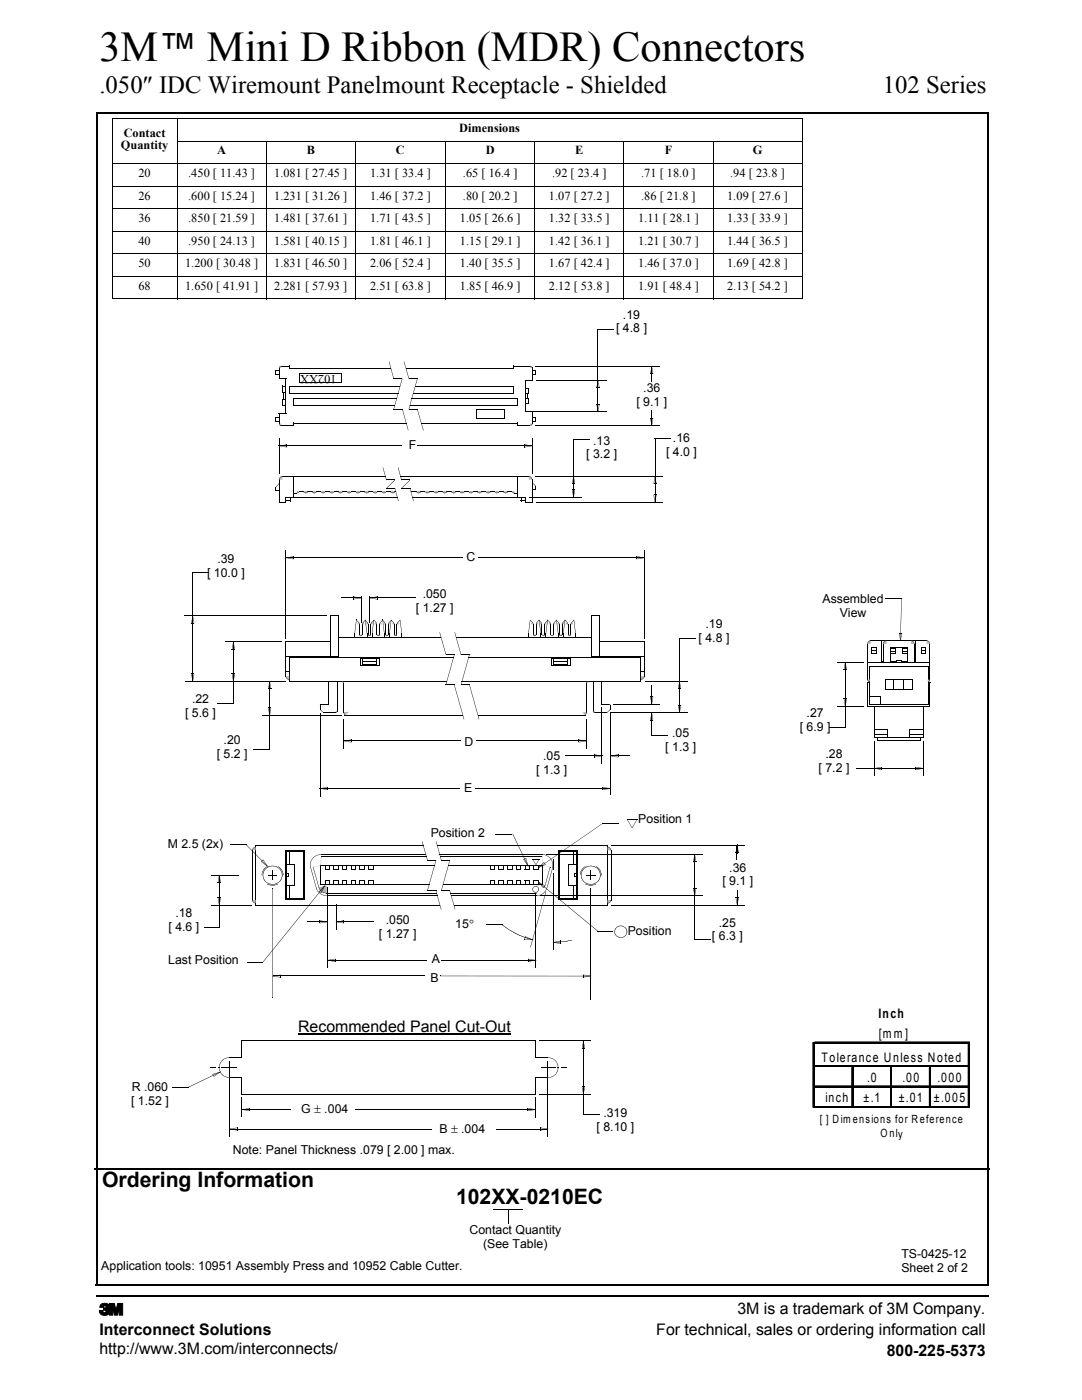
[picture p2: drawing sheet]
<svg xmlns="http://www.w3.org/2000/svg" width="216mm" height="279mm" viewBox="0 0 216 279" stroke-linecap="round" stroke-linejoin="round" font-family="sans-serif">
<defs><g id="words">
<text font-size="8.5" x="19.8" y="12.1">3M™ Mini D Ribbon (MDR) Connectors</text>
<g font-size="4.9">
<text x="19.8" y="18.5">.050″ IDC Wiremount Panelmount Receptacle - Shielded</text>
<text x="176.2" y="18.5">102 Series</text>
</g>
<g font-size="4.2">
<text x="20.4" y="236.9">Ordering Information</text>
<text x="91" y="240.3">102XX-0210EC</text>
</g>
<text font-size="3.5" x="19.8" y="262.5">3M</text>
<g font-size="3.2">
<text x="59.5" y="205.9">Recommended Panel Cut-Out</text>
<text x="147.2" y="262.3">3M is a trademark of 3M Company.</text>
<text x="19.8" y="266.4">Interconnect Solutions</text>
<text x="131" y="266.4">For technical, sales or ordering information call</text>
<text x="19.8" y="270.2">http://www.3M.com/interconnects/</text>
<text x="176.9" y="270.6">800-225-5373</text>
</g>
<g font-size="2.6">
<text x="175.3" y="203.2">Inch</text>
<text x="175.4" y="207.2">[m m ]</text>
<text x="163.9" y="211.9">Tolerance Unless Noted</text>
<text x="173" y="215.9">.0</text>
<text x="180.1" y="215.9">.00</text>
<text x="187.1" y="215.9">.000</text>
<text x="164.7" y="219.9">inch</text>
<text x="172.3" y="219.9">±.1</text>
<text x="179.3" y="219.9">±.01</text>
<text x="186.4" y="219.9">±.005</text>
</g>
<g font-size="2.5">
<text x="24.1" y="29.8">Quantity</text>
<text x="24.7" y="27.3">Contact</text>
<text x="91.6" y="26.3">Dimensions</text>
<text x="27.6" y="35.3">20</text>
<text x="37.5" y="35.3">.450 [ 11.43 ]</text>
<text x="43.3" y="30.8">A</text>
<text x="54.7" y="35.3">1.081 [ 27.45 ]</text>
<text x="61.2" y="30.8">B</text>
<text x="73.9" y="35.3">1.31 [ 33.4 ]</text>
<text x="79" y="30.8">C</text>
<text x="92.4" y="35.3">.65 [ 16.4 ]</text>
<text x="96.9" y="30.8">D</text>
<text x="110.2" y="35.3">.92 [ 23.4 ]</text>
<text x="114.8" y="30.8">E</text>
<text x="127.9" y="35.3">.71 [ 18.0 ]</text>
<text x="132.6" y="30.8">F</text>
<text x="145.7" y="35.3">.94 [ 23.8 ]</text>
<text x="150.2" y="30.8">G</text>
<text x="27.6" y="39.8">26</text>
<text x="37.5" y="39.8">.600 [ 15.24 ]</text>
<text x="54.7" y="39.8">1.231 [ 31.26 ]</text>
<text x="73.9" y="39.8">1.46 [ 37.2 ]</text>
<text x="92.4" y="39.8">.80 [ 20.2 ]</text>
<text x="109.5" y="39.8">1.07 [ 27.2 ]</text>
<text x="127.9" y="39.8">.86 [ 21.8 ]</text>
<text x="145.1" y="39.8">1.09 [ 27.6 ]</text>
<text x="27.6" y="44.3">36</text>
<text x="37.5" y="44.3">.850 [ 21.59 ]</text>
<text x="54.7" y="44.3">1.481 [ 37.61 ]</text>
<text x="73.9" y="44.3">1.71 [ 43.5 ]</text>
<text x="91.8" y="44.3">1.05 [ 26.6 ]</text>
<text x="109.5" y="44.3">1.32 [ 33.5 ]</text>
<text x="127.3" y="44.3">1.11 [ 28.1 ]</text>
<text x="145.1" y="44.3">1.33 [ 33.9 ]</text>
<text x="27.6" y="48.8">40</text>
<text x="27.6" y="53.3">50</text>
<text x="36.9" y="53.3">1.200 [ 30.48 ]</text>
<text x="37.5" y="48.8">.950 [ 24.13 ]</text>
<text x="54.7" y="48.8">1.581 [ 40.15 ]</text>
<text x="54.7" y="53.3">1.831 [ 46.50 ]</text>
<text x="73.9" y="48.8">1.81 [ 46.1 ]</text>
<text x="73.9" y="53.3">2.06 [ 52.4 ]</text>
<text x="91.8" y="48.8">1.15 [ 29.1 ]</text>
<text x="91.8" y="53.3">1.40 [ 35.5 ]</text>
<text x="109.5" y="48.8">1.42 [ 36.1 ]</text>
<text x="109.5" y="53.3">1.67 [ 42.4 ]</text>
<text x="127.3" y="48.8">1.21 [ 30.7 ]</text>
<text x="127.3" y="53.3">1.46 [ 37.0 ]</text>
<text x="145.1" y="48.8">1.44 [ 36.5 ]</text>
<text x="145.1" y="53.3">1.69 [ 42.8 ]</text>
<text x="27.6" y="57.8">68</text>
<text x="36.9" y="57.8">1.650 [ 41.91 ]</text>
<text x="54.7" y="57.8">2.281 [ 57.93 ]</text>
<text x="73.9" y="57.8">2.51 [ 63.8 ]</text>
<text x="91.8" y="57.8">1.85 [ 46.9 ]</text>
<text x="109.5" y="57.8">2.12 [ 53.8 ]</text>
<text x="127.3" y="57.8">1.91 [ 48.4 ]</text>
<text x="145.1" y="57.8">2.13 [ 54.2 ]</text>
<text x="124.3" y="63.6">.19</text>
<text x="122.9" y="66.3">[ 4.8 ]</text>
<text x="67.2" y="74.9" transform="rotate(-180 67.2 74.9)">102XX</text>
<text x="127" y="81">[ 9.1 ]</text>
<text x="128.4" y="78.2">.36</text>
<text x="81.6" y="89.6">F</text>
<text x="118.4" y="88.7">.13</text>
<text x="134.3" y="88.2">.16</text>
<text x="117" y="91.5">[ 3.2 ]</text>
<text x="132.9" y="90.9">[ 4.0 ]</text>
<text x="43.4" y="112.4">.39</text>
<text x="93.1" y="111.9">C</text>
<text x="41.3" y="115.2">[ 10.0 ]</text>
<text x="84.3" y="119.3">.050</text>
<text x="83" y="122.1">[ 1.27 ]</text>
<text x="140.8" y="125.3">.19</text>
<text x="164.1" y="120.3">Assembled</text>
<text x="167.6" y="123">View</text>
<text x="139.4" y="128.1">[ 4.8 ]</text>
<text x="36.9" y="143">[ 5.6 ]</text>
<text x="38.3" y="140.3">.22</text>
<text x="161" y="143">.27</text>
<text x="44.6" y="148.5">.20</text>
<text x="92.7" y="148.9">D</text>
<text x="132.8" y="149.9">[ 1.3 ]</text>
<text x="134.1" y="147.2">.05</text>
<text x="159.6" y="145.8">[ 6.9 ]</text>
<text x="43.2" y="151.3">[ 5.2 ]</text>
<text x="107" y="154.5">[ 1.3 ]</text>
<text x="108.4" y="151.7">.05</text>
<text x="163.3" y="154.1">[ 7.2 ]</text>
<text x="164.7" y="151.3">.28</text>
<text x="92.6" y="158.1">E</text>
<text x="85.9" y="167">Position 2</text>
<text x="127.4" y="164.3">Position 1</text>
<text x="33.5" y="169.2">M 2.5 (2x)</text>
<text x="145.5" y="174">.36</text>
<text x="144.1" y="176.7">[ 9.1 ]</text>
<text x="33.6" y="185.8">[ 4.6 ]</text>
<text x="35" y="183">.18</text>
<text x="77" y="184.4">.050</text>
<text x="90.8" y="185.2">15°</text>
<text x="143.4" y="184.9">.25</text>
<text x="75.6" y="187.2">[ 1.27 ]</text>
<text x="125.2" y="186.5">Position</text>
<text x="142.1" y="187.7">[ 6.3 ]</text>
<text x="33.5" y="192.4">Last Position</text>
<text x="85.9" y="195.9">B</text>
<text x="86.2" y="192.2">A</text>
<text x="26.2" y="220.5">[ 1.52 ]</text>
<text x="26.3" y="217.7">R .060</text>
<text x="60.1" y="222">G ± .004</text>
<text x="87.7" y="226.1">B ± .004</text>
<text x="119" y="225.8">[ 8.10 ]</text>
<text x="120.4" y="223">.319</text>
<text x="46.5" y="230.3">Note: Panel Thickness .079 [ 2.00 ] max.</text>
<text x="93.7" y="246.2">Contact Quantity</text>
<text x="96.4" y="249">(See Table)</text>
<text x="179.9" y="251.1">TS-0425-12</text>
<text x="20.2" y="253.4">Application tools: 10951 Assembly Press and 10952 Cable Cutter.</text>
<text x="179.9" y="253.9">Sheet 2 of 2</text>
</g>
<g font-size="2.3">
<text x="163.6" y="224">[ ] Dim ensions for Reference</text>
<text x="175.7" y="227">Only</text>
</g>
</g></defs>
<path d="M19.2 258.4h.2v.4h-.2z" fill="#000"/>
<path d="M19.3 22.6h178M19.3 22.5v233.8M197.1 22.6v233.9M19.1 256.4h178M19.4 258.6h177.8" fill="none" stroke="#000" stroke-width=".36"/>
<g fill="#fff">
<path d="M22.4 23.7h12.9v9h-12.9z"/>
<path d="M35.3 23.7h124.8v4.5h-124.8z"/>
<path d="M35.3 28.2h17.8v4.5h-17.8z"/>
<path d="M53.1 28.2h17.8v4.5h-17.8z"/>
<path d="M70.9 28.2h18v4.5h-18z"/>
<path d="M88.9 28.2h17.8v4.5h-17.8z"/>
<path d="M106.7 28.2h17.8v4.5h-17.8z"/>
<path d="M124.5 28.2h17.8v4.5h-17.8z"/>
<path d="M142.3 28.2h17.8v4.5h-17.8z"/>
<path d="M22.4 32.7h12.9v4.5h-12.9z"/>
<path d="M35.3 32.7h17.8v4.5h-17.8z"/>
<path d="M53.1 32.7h17.8v4.5h-17.8z"/>
<path d="M70.9 32.7h18v4.5h-18z"/>
<path d="M88.9 32.7h17.8v4.5h-17.8z"/>
<path d="M106.7 32.7h17.8v4.5h-17.8z"/>
<path d="M124.5 32.7h17.8v4.5h-17.8z"/>
<path d="M142.3 32.7h17.8v4.5h-17.8z"/>
<path d="M22.4 37.2h12.9v4.5h-12.9z"/>
<path d="M35.3 37.2h17.8v4.5h-17.8z"/>
<path d="M53.1 37.2h17.8v4.5h-17.8z"/>
<path d="M70.9 37.2h18v4.5h-18z"/>
<path d="M88.9 37.2h17.8v4.5h-17.8z"/>
<path d="M106.7 37.2h17.8v4.5h-17.8z"/>
<path d="M124.5 37.2h17.8v4.5h-17.8z"/>
<path d="M142.3 37.2h17.8v4.5h-17.8z"/>
<path d="M22.4 41.7h12.9v4.5h-12.9z"/>
<path d="M35.3 41.7h17.8v4.5h-17.8z"/>
<path d="M53.1 41.7h17.8v4.5h-17.8z"/>
<path d="M70.9 41.7h18v4.5h-18z"/>
<path d="M88.9 41.7h17.8v4.5h-17.8z"/>
<path d="M106.7 41.7h17.8v4.5h-17.8z"/>
<path d="M124.5 41.7h17.8v4.5h-17.8z"/>
<path d="M142.3 41.7h17.8v4.5h-17.8z"/>
<path d="M22.4 46.2h12.9v4.5h-12.9z"/>
<path d="M35.3 46.2h17.8v4.5h-17.8z"/>
<path d="M53.1 46.2h17.8v4.5h-17.8z"/>
<path d="M70.9 46.2h18v4.5h-18z"/>
<path d="M88.9 46.2h17.8v4.5h-17.8z"/>
<path d="M106.7 46.2h17.8v4.5h-17.8z"/>
<path d="M124.5 46.2h17.8v4.5h-17.8z"/>
<path d="M142.3 46.2h17.8v4.5h-17.8z"/>
<path d="M22.4 50.7h12.9v4.5h-12.9z"/>
<path d="M35.3 50.7h17.8v4.5h-17.8z"/>
<path d="M53.1 50.7h17.8v4.5h-17.8z"/>
<path d="M70.9 50.7h18v4.5h-18z"/>
<path d="M88.9 50.7h17.8v4.5h-17.8z"/>
<path d="M106.7 50.7h17.8v4.5h-17.8z"/>
<path d="M124.5 50.7h17.8v4.5h-17.8z"/>
<path d="M142.3 50.7h17.8v4.5h-17.8z"/>
<path d="M22.4 55.2h12.9v4.5h-12.9z"/>
<path d="M35.3 55.2h17.8v4.5h-17.8z"/>
<path d="M53.1 55.2h17.8v4.5h-17.8z"/>
<path d="M70.9 55.2h18v4.5h-18z"/>
<path d="M88.9 55.2h17.8v4.5h-17.8z"/>
<path d="M106.7 55.2h17.8v4.5h-17.8z"/>
<path d="M124.5 55.2h17.8v4.5h-17.8z"/>
<path d="M142.3 55.2h17.8v4.5h-17.8z"/>
</g>
<g fill="none" stroke="#000" stroke-width=".2">
<path d="M22.3 23.7h137.8M22.3 32.7h137.8M22.3 37.2h137.8M22.4 23.7v35.9M35.2 28.2h124.9M35.3 23.6v36.2M53.1 28.1v31.7M70.9 28.1v31.7M88.9 28.1v31.7M106.7 28.1v31.7M124.5 28.1v31.7M142.3 28.1v31.7"/>
<path d="M160.1 23.7v35.9M22.3 41.7h137.8M22.3 46.2h137.8M22.3 50.7h137.8M22.3 55.2h137.8M22.3 59.7h137.8M98.4 241.3h5.9M101.4 241.3v2.9"/>
</g>
<path d="M18.9 233.2h178.6" fill="none" stroke="#000" stroke-width=".36"/>
<g fill="#fff">
<path d="M166.3 26.1h15.1v7.8h-15.1z"/>
<path d="M181.8 26h12.8v7.8h-12.8z"/>
<path d="M162.1 199.8h31.4v27.7h-31.4z"/>
</g>
<path d="M162.2 207.9v13.1M162.5 207.9h31M162.5 212.7h31M162.5 216.7h31M169.9 213v8M177.7 213v8M185.4 213v8M193.2 208.3v12.7M162.5 220.7h31" fill="none" stroke="#000" stroke-width=".2"/>
<path d="M162.4 208v13M162.5 212.8h31M162.5 216.9h31M170.1 213v8M185.6 213v8M162.5 220.9h31" fill="none" stroke="#000" stroke-width=".32"/>
<path d="M162.5 208.1h31M177.9 213v8M193.3 208.3v12.7" fill="none" stroke="#000" stroke-width=".3"/>
<path d="M44.4 211.6a2.04 2.04 0 0 1 1.4-.5l-.1 1.9 .1 2a1.98 1.98 0 0 1-1.9-1.2 1.98 1.98 0 0 1 .5-2.2z" fill-rule="evenodd" fill="#fff"/>
<path d="M44.8 211.3l.5-.2zM45.3 211.1l.5-.1zM44.3 211.6l.5-.3-.6 .5-.3 .8-.1 .5 .3 1 .5 .6 .7 .2 .5 .1a1.96 1.96 0 0 1-1.9-1.2 1.96 1.96 0 0 1 .4-2.2z" fill="#000"/>
<path d="M109.3 211.1a1.98 1.98 0 0 1 2.1 2 1.98 1.98 0 0 1-2.1 1.9z" fill-rule="evenodd" fill="#fff"/>
<g fill="#000">
<path d="M37.5 217h.1zM42 213l1.1 .1zM42.4 214.4h.1zM42.4 214.4l1.6-.5zM42.4 214.4l.3 .4zM43.6 213l.2 .1zM44 213.9v.1zM42.7 214.8l1.3-.8zM43.9 213.9l.1 .1zM37.5 216.9l6.5-2.9zM44.1 213l1.1 .1zM109.3 211a1.97 1.97 0 0 1 2 1.5 1.97 1.97 0 0 1-1 2.3l.8-.7 .2-1v-.5l-.4-.7-.3-.4z"/>
<path d="M109.8 213l1.1 .1zM109.3 215l.6-.1zM109.8 214.9l.5-.1zM111.3 213l.2 .1zM111.9 213l1.1 .1zM116.1 209.2l.6 .1zM116.1 209.2l.1 .1zM116.4 207.8l-.2 1.5zM116.1 216.9h.6zM116.4 207.7l.1 .1zM116.1 216.9l.3 1.5zM116.4 207.8l.2 1.5z"/>
<path d="M116.4 218.4l.1 .1zM116.6 216.9h.1zM116.6 216.9l-.1 1.5zM45.8 225.3v.1zM45.8 225.3l1.6-.2zM47.3 225.1l.1 .5zM47.4 225l.1 .1zM45.8 225.3l1.6 .2zM48.2 221.4l.1 .1zM48.3 221.4l1.5-.2zM49.8 221.1v.6zM49.8 221.1l.1 .1z"/>
<path d="M48.3 221.4l1.5 .2zM105.3 221.1l.1 .6zM105.3 221.6v.1zM105.3 221.1l1.6 .3zM106.9 221.4l.1 .1zM105.3 221.6l1.6-.1zM107.7 225l.1 .6zM107.7 225.5l.1 .1zM107.8 225l1.5 .3zM109.3 225.3l.1 .1zM107.8 225.5l1.5-.1z"/>
</g>
<g fill="none" stroke="#000" stroke-width=".2">
<path d="M34.4 217h3.2M44.5 213h2.6M45.8 211.1h2.5M45.8 215.1h2.5M45.8 211.8v15.1M48.2 207.8h58.8M48.2 218.4h58.8M48.3 207.7v3.4M48.3 215v3.4M48.3 219.1v3.8M106.9 211.1h2.5M106.9 215.1h2.5"/>
<path d="M106.9 207.7v3.4M106.9 215v3.4M106.9 219.1v3.8M107.6 207.8h10.4M107.6 218.4h10.4M108 213h2.6M109.3 211.8v15.1M116.4 207.7v14.8M45.8 225.3h40.4M48.2 221.4h9.8M71 221.4h36M99.1 225.3h10.3"/>
<path d="M116.4 222.5h3.2"/>
</g>
<path d="M59.5 206.3h42.5" fill="none" stroke="#000" stroke-width=".23"/>
<path d="M63.1 177.2l2.1-.6v2.2a2.22 2.22 0 0 1-2.1-1.6z" fill-rule="evenodd" fill="#fff"/>
<path d="M63.1 177.2l.2 .4zM63.2 177.6l.3 .2zM63.4 177.9l.8 .6 1 .2a1.9 1.9 0 0 1-1.8-.8z" fill="#000"/>
<path d="M110.5 172.2l3.5 15.4-2.6 .4h-.9z" fill-rule="evenodd" fill="#fff"/>
<path d="M110.5 188l.9 .1zM111.4 188l.8-.1zM114 187.6l.1 .1zM112.2 187.9l1.8-.2z" fill="#000"/>
<path d="M110.2 172.1l-3.9 15.5a15.8 15.8 0 0 1-6.2-3.1z" fill-rule="evenodd" fill="#fff"/>
<path d="M100.2 184.5l.6 .6zM100.9 185l.6 .5zM101.6 185.5l2.3 1.2 2.5 .8a11.6 11.6 0 0 1-4.8-2z" fill="#000"/>
<path d="M110.5 172.2l3.5 15.4-2.6 .4h-.9z" fill-rule="evenodd" fill="#fff"/>
<path d="M110.5 188l.9 .1zM111.4 188l.8-.1zM114 187.6l.1 .1zM112.2 187.9l1.8-.2z" fill="#000"/>
<path d="M110.2 172.1l-3.9 15.5a15.8 15.8 0 0 1-6.2-3.1z" fill-rule="evenodd" fill="#fff"/>
<path d="M100.2 184.5l.6 .6zM100.9 185l.6 .5zM101.6 185.5l2.3 1.2 2.5 .8a11.6 11.6 0 0 1-4.8-2z" fill="#000"/>
<circle cx="117.9" cy="174.7" r="2.07" fill="#fff"/>
<g fill="#808080">
<path d="M119.3 173.3l.6 .5 .1 .8-.2-.7z"/>
<path d="M119.1 173l.3 .2z"/>
<path d="M118.9 172.9l.1 .1z"/>
<path d="M116.4 173.2l.5-.3-1 1z"/>
<path d="M115.9 173.9l-.1 .4z"/>
<path d="M115.8 174.2l-.1 .4z"/>
<path d="M116.9 176.4l.6 .2h.8a1.36 1.36 0 0 1-1.4-.2z"/>
<path d="M118.3 176.6h.4z"/>
<path d="M118.7 176.5h.2z"/>
</g>
<circle cx="117.9" cy="174.7" r="2.07" fill="#fff"/>
<path d="M115.8 174.2l-.1 .4zM115.9 173.9l-.1 .4zM116.4 173.2l.5-.3-1 1zM116.9 176.4l.6 .2h.8a1.36 1.36 0 0 1-1.4-.2zM118.3 176.6h.4zM118.7 176.5h.2zM118.9 172.9l.1 .1zM119.1 173l.3 .2zM119.3 173.3l.6 .5 .1 .8-.2-.7z" fill="#000"/>
<circle cx="54.4" cy="174.7" r="2.08" fill="#fff"/>
<g fill="#808080">
<path d="M55.9 173.2l.5 .6 .2 .8-.3-.7z"/>
<path d="M55.6 173l.3 .3z"/>
<path d="M55.5 172.9v.1z"/>
<path d="M52.9 173.2l.5-.3-1 1z"/>
<path d="M52.4 173.9l-.1 .4z"/>
<path d="M52.3 174.2v.4z"/>
<path d="M53.4 176.4l.6 .2h.8a1.39 1.39 0 0 1-1.4-.2z"/>
<path d="M54.8 176.6h.4z"/>
<path d="M55.2 176.5h.2z"/>
</g>
<circle cx="54.4" cy="174.7" r="2.08" fill="#fff"/>
<g fill="#000">
<path d="M52.3 174.2v.4zM52.4 173.9l-.1 .4zM52.9 173.2l.5-.3-1 1zM53.4 176.4l.6 .2h.8a1.39 1.39 0 0 1-1.4-.2zM54.8 176.6h.4zM55.2 176.5h.2zM55.5 172.9v.1zM55.6 173l.3 .3zM55.9 173.2l.5 .6 .2 .8-.3-.7zM57.1 172.5l1.8 .1zM57.1 176.7l1.8 .1zM57.2 174.3l.4 .1z"/>
<path d="M57.2 174.9l.4 .1zM57.5 174.3l.1 .7zM62 173.2l1.2 4zM62.4 173.1l1.3 4zM64.9 173.5l.9 .1zM64.9 175.7l.9 .1zM64.9 172.8v.8zM64.9 175.7v.9zM65.7 172.8l.1 .8zM65.7 175.7l.1 .9zM66.6 173.5l.9 .1zM66.6 175.7l.9 .1z"/>
<path d="M66.6 172.8l.1 .8zM66.6 175.7l.1 .9zM67.5 172.8v.8zM67.5 175.7v.9zM68.3 173.5l1 .1zM68.3 175.7l1 .1zM68.3 172.8l.1 .8zM68.3 175.7l.1 .9zM69.2 172.8l.1 .8zM69.2 175.7l.1 .9zM70 173.5l1 .1zM70 175.7l1 .1z"/>
<path d="M70 172.8l.1 .8zM70 175.7l.1 .9zM70.9 172.8l.1 .8zM70.9 175.8l.1 .8zM71.8 173.5l.9 .1zM71.8 175.7l.9 .1zM71.8 172.8l.1 .7zM71.8 175.8l.1 .8zM72.7 172.8v.7zM72.7 175.8v.8zM73.5 173.5l1 .1zM73.5 175.7l1 .1z"/>
<path d="M73.5 172.8l.1 .8zM73.5 175.7l.1 .9zM74.4 172.8l.1 .8zM74.4 175.7l.1 .9zM84.2 168l1.1 3.7zM85.2 177.7l1.8 .1zM85.2 177.8h.1zM87 171.7l-1.8 6.1zM85.3 171.7h1.7zM87 168l1.1 3.7zM88 177.7l1.8 .1zM88 177.8h.1z"/>
<path d="M89.7 171.7l-1.7 6.1zM88 171.7h1.8zM89.7 171.7h.1zM97.8 173.5l1 .1zM97.8 172.8l.1 .8zM97.8 175.7l1 .1zM97.8 175.7l.1 .9zM98.7 172.8l.1 .8zM98.7 175.7l.1 .9zM99.5 173.5l1 .1zM99.5 172.8l.1 .8zM99.5 175.7l1 .1z"/>
<path d="M99.5 175.7l.1 .9zM100.4 172.8l.1 .8zM100.4 175.7l.1 .9zM101.2 173.5l1 .1zM101.2 172.8l.1 .8zM101.2 175.7l1 .1zM101.2 175.7l.1 .9zM102.1 172.8l.1 .8zM102.1 175.8l.1 .8zM103 172.8l.1 .7zM103 175.8l.1 .8zM103 173.5l.9 .1z"/>
<path d="M103 175.7l.9 .1zM103.9 172.8v.7zM103.9 175.8v.8zM104.7 172.8l.1 .7zM104.7 175.8l.1 .8zM104.8 173.5l.9 .1zM104.8 175.7l.9 .1zM105.6 172.8l.1 .7zM105.6 175.7l.1 .9zM106.4 173.5l1 .1zM106.4 172.8l.1 .8zM106.4 175.7l1 .1z"/>
<path d="M106.4 175.7l.1 .9zM107.3 172.8l.1 .8zM107.3 175.7l.1 .9zM108.6 177.1l.1 .1zM109.7 173l-1.1 4.1zM109.1 177.2l.1 .1zM110.2 173.2l-1.1 4zM109.7 173l.1 .1zM110.2 173.1l.1 .1zM113.4 176.7l1.7 .1zM113.4 172.5l1.7 .1zM114.7 174.3l.1 .7z"/>
<path d="M114.7 174.3l.4 .1zM114.7 174.9l.4 .1zM87 177.8l1.1 3.7zM89.7 177.8l1.1 3.6z"/>
</g>
<g fill="none" stroke="#000" stroke-width=".2">
<path d="M50.4 169.6v10.1M54.4 177.3v21.7M57 169.8h3.8M57 179.5h3.8M57 169.8v9.8M57.1 179.4h3.5M57.8 169.9v2.7M57.8 176.7v2.7M58.8 172.5v4.3M60.6 169.9v9.5M60.6 169.9h-3.5l.1 9.5M60.7 169.8v9.8"/>
<path d="M63.9 176.5h21.8M63.9 172.8h22.8M63.9 172.8v3.8M64.1 171h21.1M64.1 170.5h20.9M65.2 178.3h22M65.2 178.8h22.1M84.5 168.7l-33.4-.1v12.1M87.2 168.7h34.1M87.7 170.5h20.5M87.8 171h20.4M88.4 176.5h19.9"/>
<path d="M89.4 172.8h18.9M89.9 178.3h17.2M90 178.8h17M108.3 172.8v3.8M110.4 171.6v2M111.5 169.8h3.8M111.5 169.8v9.8M113.4 172.5v4.2M114.4 169.9v2.7M114.4 176.7v2.7M115.1 169.9v9.5M115.1 169.9h-3.4v9.5h3.4"/>
<path d="M115.2 169.8l.1 9.7h-3.8M117.9 177.2v22.3M121.2 168.6v12.1M121.9 169.6v10.1M51 180.6h36.8M90.5 180.6h30.7"/>
</g>
<path d="M108.2 171a1.61 1.61 0 0 1 1.5 2l-1.5-.4z" fill-rule="evenodd" fill="#b3b3b3"/>
<path d="M108.2 171a1.66 1.66 0 0 1 1.6 1.3l-.6-.9zM109.7 172.3l.1 .4zM109.7 172.7l.1 .3z" fill="#000"/>
<path d="M107 176.6l1.6 .5a1.67 1.67 0 0 1-1.6 1.2z" fill-rule="evenodd" fill="#b3b3b3"/>
<path d="M107 178.2l.3 .1zM107.3 178.2h.3zM108.6 177l.1 .1zM107.5 178.1l.7-.3 .4-.7a1.13 1.13 0 0 1-1.1 1z" fill="#000"/>
<path d="M62.8 171.6a1.61 1.61 0 0 1 1.3-.6v1.7l-1.6 .3a1.54 1.54 0 0 1 .3-1.4z" fill-rule="evenodd" fill="#b3b3b3"/>
<path d="M62.8 171.6l.6-.5-.7 .9-.2 1.1-.1-.8zM63.4 171.1h.4zM63.7 171l.4 .1z" fill="#000"/>
<path d="M63.6 177.1l1.6-.4v1.6a1.62 1.62 0 0 1-1.6-1.2z" fill-rule="evenodd" fill="#b3b3b3"/>
<path d="M63.6 177.1h.1zM63.6 177.1l.2 .2zM63.7 177.4l.2 .2zM63.8 177.6l.7 .5 .7 .1a1.38 1.38 0 0 1-1.4-.6z" fill="#000"/>
<path d="M121.2 179.6h.7a.65 .65 0 0 1-.7 .7z" fill-rule="evenodd" fill="#b3b3b3"/>
<path d="M121.8 179.6h.1zM121.8 179.6l-.1 .5zM121.2 180.2v.1zM121.2 180.2l.3 .1zM121.5 180.2l.2-.1z" fill="#000"/>
<path d="M121.2 169a.69 .69 0 0 1 .7 .7h-.7z" fill-rule="evenodd" fill="#b3b3b3"/>
<path d="M121.2 169l.5 .2zM121.7 169.2l.2 .2zM121.8 169.4l.1 .3z" fill="#000"/>
<path d="M50.6 169.2l.4-.2 .1 .7h-.7z" fill-rule="evenodd" fill="#b3b3b3"/>
<path d="M50.3 169.7h.1zM50.5 169.2l-.2 .5zM50.5 169.2l.3-.2zM50.8 169l.3 .1zM51 169l.1 .1z" fill="#000"/>
<path d="M50.4 179.6h.7l-.1 .7a.69 .69 0 0 1-.6-.7z" fill-rule="evenodd" fill="#b3b3b3"/>
<path d="M50.3 179.6l.2 .3zM50.4 179.9l.2 .2zM50.5 180.1l.5 .2z" fill="#000"/>
<path d="M53 173.3a1.97 1.97 0 0 1 2.1-.4 1.97 1.97 0 0 1 1.2 1.7l-.3-.9-.3-.3-.6-.4-.7-.1-.7 .1-.7 .4-.3 .6-.2 .6 .2 .8 .3 .5 .7 .4 .7 .1 .7-.1 .6-.4 .4-.5 .2-.8a1.92 1.92 0 0 1-1.6 1.9 1.92 1.92 0 0 1-2.1-1.1 1.85 1.85 0 0 1 .4-2.1z" fill="#808080"/>
<circle cx="54.4" cy="174.7" r="1.87" fill="#fff"/>
<path d="M53 173.3a1.97 1.97 0 0 1 2.1-.4 1.97 1.97 0 0 1 1.2 1.7l-.3-.9-.3-.3-.6-.4-.7-.1-.7 .1-.7 .4-.3 .6-.2 .6 .2 .8 .3 .5 .7 .4 .7 .1 .7-.1 .6-.4 .4-.5 .2-.8a1.92 1.92 0 0 1-1.6 1.9 1.92 1.92 0 0 1-2.1-1.1 1.85 1.85 0 0 1 .4-2.1z" fill="#000"/>
<path d="M116.5 173.3a1.88 1.88 0 0 1 2.1-.4 1.88 1.88 0 0 1 1.1 1.7l-.1-.6-.4-.6-.6-.4-.7-.1-.7 .1-.7 .4-.3 .6-.2 .6 .2 .8 .3 .5 .7 .4 .7 .1 .7-.1 .6-.4 .4-.5 .1-.8a1.9 1.9 0 0 1-1.5 1.9 1.9 1.9 0 0 1-2.1-1.1 1.85 1.85 0 0 1 .4-2.1z" fill="#808080"/>
<circle cx="117.9" cy="174.7" r="1.86" fill="#fff"/>
<path d="M116.5 173.3a1.88 1.88 0 0 1 2.1-.4 1.88 1.88 0 0 1 1.1 1.7l-.1-.6-.4-.6-.6-.4-.7-.1-.7 .1-.7 .4-.3 .6-.2 .6 .2 .8 .3 .5 .7 .4 .7 .1 .7-.1 .6-.4 .4-.5 .1-.8a1.9 1.9 0 0 1-1.5 1.9 1.9 1.9 0 0 1-2.1-1.1 1.85 1.85 0 0 1 .4-2.1z" fill="#000"/>
<path d="M62.4 171.3a2.01 2.01 0 0 1 1.7-.8l-.1 2.1-2 .6a2.03 2.03 0 0 1 .4-1.9z" fill-rule="evenodd" fill="#fff"/>
<path d="M62.4 171.3l.7-.6-1 1-.1 1.5-.1-1zM63.1 170.7l.5-.1zM63.6 170.5h.5z" fill="#000"/>
<path d="M107.1 176.6l2 .6a2.15 2.15 0 0 1-2.1 1.6z" fill-rule="evenodd" fill="#fff"/>
<path d="M107 178.7l.4 .1zM107.4 178.7h.4zM109.1 177.2h.1zM109.1 177.2a1.55 1.55 0 0 1-1.4 1.4l.9-.5z" fill="#000"/>
<path d="M108.2 170.5a2.1 2.1 0 0 1 2 2.7l-2-.6z" fill-rule="evenodd" fill="#fff"/>
<g fill="#000">
<path d="M52.5 171.6l-.3 .4zM52.5 171.6l.9 1.2zM52.1 171.9l1.2 1zM49.2 168.6l4.1 4.3zM107.4 173.2l1.1-1.1zM107.4 173.2l12.9-8.9zM107.3 173.2h.1zM107.4 176l1.4 .7zM107.4 176l11.9 9.8zM108.2 170.5a2.19 2.19 0 0 1 2.1 1.7l-.8-1.2zM107.4 176l1 1.2zM108.5 172.1l.4 .4z"/>
<path d="M108.7 176.7l-.3 .5zM108.8 172.5l.1 .1zM107.4 173.2l1.4-.6zM110.2 173.2h.1zM110.2 172.2l.1 .5zM110.3 172.7v.5z"/>
</g>
<path d="M46 168.6h3.2M120.3 164.3h3.2M119.2 185.8h3.2" fill="none" stroke="#000" stroke-width=".2"/>
<path d="M122.8 185.3a1.22 1.22 0 0 1 1.4-.5 1.22 1.22 0 0 1 .9 1.1l-.4-.7-.8-.4-.9 .4-.3 .7 .3 .8 .9 .3h.4l.4-.3 .4-.8a1.21 1.21 0 0 1-1 1.2 1.21 1.21 0 0 1-1.4-.7l-.1-.5z" fill="#808080"/>
<circle cx="123.9" cy="186" r="1.18" fill="#fff"/>
<g fill="#000">
<path d="M43.5 176.1l.6 .1zM43.5 176.1v.1zM43.7 174.6l-.2 1.6zM43.5 179.1l.6 .1zM43.7 174.6l.1 .1zM43.7 174.7l.3 1.5zM44 179.1l.1 .1zM44 179.1l-.2 1.5zM64.7 176.8l-1 1.1zM63.7 177.9l.4 .3zM64.7 176.7l.1 .1zM64.7 176.8l-.6 1.4z"/>
<path d="M64.7 176.8l-12.3 15.4zM102.3 166.4h.1zM104.4 171.6h.1zM104.5 171.5l.5-.1zM104.9 171.3h.1zM104.9 171.3l.5 1.5zM105.3 172.9h.1zM102.3 166.5l3 6.4zM104.5 171.6l.9 1.2zM108.9 177.9l.1 .1zM108.9 177.9l-3.1 11.1zM125.1 163.5l1 1.7z"/>
<path d="M127.1 163.4l-.9 1.8zM138.3 172l.6 .1zM138.3 172l.1 .1zM138.6 170.5l-.2 1.5zM138.3 177.2l.6 .1zM138.6 170.5l.1 .1zM138.3 177.3l.3 1.5zM138.6 170.6l.2 1.4zM138.6 178.8h.1zM138.8 177.2l.1 .1zM138.8 177.3l-.1 1.5zM146.8 170.1l.6 .1z"/>
<path d="M146.8 170.2h.1zM147.1 168.7l-.2 1.5zM146.8 179.1l.6 .1zM147.1 168.6l.1 .1zM147.1 168.6l.1 1.8zM147.1 168.7l.2 1.5zM147.3 179.1l.1 .1zM147.3 179.1l-.1 1.5zM43.5 179.2l.2 1.4zM43.7 180.6l.1 .1zM54.4 194.8l1.6-.2zM56 194.5v.6z"/>
<path d="M56 194.5l.1 .1zM54.4 194.8l1.6 .2zM63.7 183.7l.1 .6zM63.7 184.2l.1 .1zM63.8 183.7l1.5 .2zM65.3 191.6v.1zM65.3 191.6l1.6-.2zM65.3 183.9l.1 .1zM63.8 184.2l1.5-.2zM66.8 191.3l.1 .6zM66.9 191.3v.1zM65.3 191.6l1.6 .3z"/>
<path d="M67 183.9l.1 .1zM67.1 183.9l1.5-.1zM68.6 183.7l.1 .6zM68.6 183.7l.1 .1zM67.1 183.9l1.5 .3zM104.6 187.4l.1 .1zM104.8 186.9l-.1 .5zM104.8 186.9h.1zM104.8 186.9v.1zM104.8 186.9l1.5 .6zM105.3 191.3l.1 .6zM105.3 191.9h.1z"/>
<path d="M105.4 191.3l1.6 .3zM105.8 189l.1 .1zM104.7 187.4l1.6 .2zM106.3 187.5v.1zM106.9 191.6l.1 .1zM105.4 191.9l1.6-.2zM110.3 188l.1 .1zM110.4 188l1.5-.1zM111.9 187.8l.1 .6zM111.9 187.8l.1 .1zM110.4 188l1.5 .3zM116.3 194.5l.1 .6z"/>
<path d="M116.3 195l.1 .1zM116.4 194.5l1.5 .2zM117.9 194.7l.1 .1zM116.3 195l1.6-.2zM122.8 185.3a1.22 1.22 0 0 1 1.4-.5 1.22 1.22 0 0 1 .9 1.1l-.4-.7-.8-.4-.9 .4-.3 .7 .3 .8 .9 .3h.4l.4-.3 .4-.8a1.21 1.21 0 0 1-1 1.2 1.21 1.21 0 0 1-1.4-.7l-.1-.5zM146.8 179.2l.3 1.4zM147.1 180.6l.1 .1z"/>
</g>
<g fill="none" stroke="#000" stroke-width=".2">
<path d="M42.2 174.6h5.4M43.8 174.6v10.6M65.3 177.1v16.1M98.9 166.5h3.3M106.9 178.5v14.7M107.8 178.8h32.4M108.9 170.5h31.3M110.4 174.3v15.3M122 168.7h26.7M125 163.5h2.2M138.6 170.5v17M147 168.6v3"/>
<path d="M147.1 177.7v3M40.6 185.2h3.2M42.2 180.6h8.1M49.3 192.1h3.2M54.5 194.8h30.3M61.4 184h4M65.3 191.6h19.8M67 184h7.5M67.1 180.5v5M87.8 194.8h30.1M88.1 191.6h18.9M97.1 184.6h3.1"/>
<path d="M122 180.6h26.7M138.6 187.4h3.2"/>
</g>
<path d="M106.4 177a.56 .56 0 0 1 .7-.1 .56 .56 0 0 1 .3 .6l-.1-.4-.4-.2-.4 .2-.2 .4 .2 .4 .4 .1 .4-.1 .1-.4a.61 .61 0 0 1-.8 .5 .61 .61 0 0 1-.2-1z" fill="#808080"/>
<circle cx="106.9" cy="177.5" r=".59" fill="#fff"/>
<g fill="#000">
<path d="M55 73.8l.7 .1zM55 73.8l.1 .9zM55 74.6l.7 .1zM55.6 75.4l1.5 .1zM56 73l1.8 .1zM56.3 79.6l.1 1.4zM56.3 77l.1 1.4zM56.3 78.3l.8 .1zM56.3 79.6l.8 .1zM56.3 77l.8 .1zM56.5 78.3l.1 1.4zM57.7 73l.1 .6z"/>
<path d="M57.7 77.1l.1 1.4zM58.6 79.5l.1 1.4zM59.8 74.5l.1 1.9zM68.1 74.5l.1 1.9zM102.4 73v.6zM102.4 77.1v1.4zM103.2 79.5l.1 1.4zM104.8 75.8l1.5 .1zM104.8 78.4l.8 .1zM104.8 77.4l.8 .1zM104.8 79.5l.8 .1zM105.3 78.4l.1 1.1z"/>
<path d="M105.5 79.5l.1 1.1zM105.5 77.4l.1 1.1zM106.2 74.6l.7 .1zM106.2 73.8l.7 .1zM106.8 73.8l.1 .9zM55 97.2l.1 .7zM55 97.8l.7 .1zM55 83.3l.7 .1zM55 84.1l.7 .1zM55 83.3l.1 .9zM55.7 96.5l-.6 .8zM55.7 82.5l1.4 .1z"/>
<path d="M56.3 80.9l.8 .1zM57 99.2v1.1zM57 99.9l.9 .1zM57.8 99.2l.1 .8zM58.6 84.4l.1 .6zM58.6 98.4l.7 .1zM59.7 98.1l.9 .1zM61.4 98.1l.9 .1zM63.2 98.1l.9 .1zM64.9 98.1l.9 .1zM66.6 98.1l.9 .1zM68.3 98.1l1 .1z"/>
<path d="M76.4 93.3l.8 2.5zM77.1 95.7l1.7 .1zM77.1 97.4l1.7 .1zM77.1 97.4l1.7-1.6zM78.8 97.5l.7 2.5zM79.4 93.3l.8 2.5zM80.1 97.4l1.8 .1zM80.1 95.7l1.8 .1zM80.1 97.4l1.8-1.6zM81.8 97.5l.7 2.5zM95.1 81.7l.1 1.9zM100.6 81.7v1.9z"/>
<path d="M103.2 84.4l.1 .6zM103.9 99.2l.1 .8zM104 99.9l.9 .1zM104.8 82.1l1.5 .1zM104.8 80.5l.8 .1zM104.9 99.9v.1zM104.8 99.2l.1 1.1zM106.2 83.3l.7 .1zM106.2 84.1l.7 .1zM106.2 97.6l.7 .1zM106.8 83.3l.1 .9zM106.8 97l.1 .7z"/>
<path d="M106.2 96.4l.7 .6zM55.6 100.2l1.4 .1zM57 99.9h.1zM104.8 100.2l1.5 .1zM53.5 174.6l1.7 .1zM54.3 173.8l.1 1.8zM106.2 171.5l1.4 .1zM106.2 171.5l.8 1.1zM107.5 171.5l-.5 1.1zM106.4 177a.56 .56 0 0 1 .7-.1 .56 .56 0 0 1 .3 .6l-.1-.4-.4-.2-.4 .2-.2 .4 .2 .4 .4 .1 .4-.1 .1-.4a.61 .61 0 0 1-.8 .5 .61 .61 0 0 1-.2-1zM116.9 174.6l2 .1zM117.8 173.7l.1 1.9z"/>
</g>
<g fill="none" stroke="#000" stroke-width=".2">
<path d="M55.7 73.4v2.1M57.1 75.4v7.2M57.7 73.6h20.4M57.7 77.2h22.2M57.7 78.5h21.8M58.6 79.5h20.6M59.8 74.5h8.4M59.8 76.3h8.4M102.4 73.1h3.4M104.8 75.8v6.4M106.2 73.4v2.5M55.7 82.5v2.1"/>
<path d="M55.7 95.7v4.6M56 85h2.7M56.3 95h20.6M57 99.2h22.3M58.6 84.4h22.5M58.6 80.8h20.2M58.6 95v4.3M79.9 95h25.6M95.1 83.5h5.5M95.1 81.7h5.5M103.2 85h2.6M103.3 95v4.3"/>
<path d="M106.2 82.1v2.5M106.2 95.7v4.6"/>
</g>
<path d="M64 98.1l.5-.1 .4 .1-.4 .3z" fill-rule="evenodd" fill="#b3b3b3"/>
<path d="M64 98.1h.1zM64 98.1l.1 .1zM64.1 98.3h.1zM64.2 98.3h.5l.2-.2a.49 .49 0 0 1-.7 .3z" fill="#000"/>
<path d="M65.8 98.1a.61 .61 0 0 1 .9 0 .5 .5 0 0 1-.5 .3 .5 .5 0 0 1-.4-.3z" fill-rule="evenodd" fill="#b3b3b3"/>
<path d="M65.7 98.1l.2 .1zM65.8 98.3h.2zM66 98.3h.4l.3-.2-.5 .3z" fill="#000"/>
<path d="M69.2 98.1l.5-.1 .4 .1-.4 .3z" fill-rule="evenodd" fill="#b3b3b3"/>
<path d="M69.2 98.1h.1zM69.2 98.1l.1 .1zM69.3 98.3h.1zM69.4 98.3h.5l.2-.2a.49 .49 0 0 1-.7 .3z" fill="#000"/>
<path d="M67.5 98.1l.4-.1 .5 .1a.48 .48 0 0 1-.5 .3 .48 .48 0 0 1-.4-.3z" fill-rule="evenodd" fill="#b3b3b3"/>
<path d="M67.5 98.1l.1 .1zM67.6 98.3h.1zM67.7 98.3h.5l.2-.2-.3 .3zM92.6 98.1l1 .1zM94.4 98.1l.9 .1zM96.1 98.1l.9 .1zM97.8 98.1l.9 .1zM99.6 98.1l.9 .1zM101.3 98.1l.9 .1zM102.6 98.4l.7 .1z" fill="#000"/>
<path d="M95.2 98.1l.5-.1 .4 .1-.4 .3z" fill-rule="evenodd" fill="#b3b3b3"/>
<path d="M95.2 98.1h.1zM95.2 98.1l.2 .1zM95.3 98.3h.1zM95.4 98.3h.5l.2-.2a.49 .49 0 0 1-.7 .3z" fill="#000"/>
<path d="M93.5 98.1l.4-.1 .5 .1-.5 .3z" fill-rule="evenodd" fill="#b3b3b3"/>
<path d="M93.5 98.1l.1 .1zM93.6 98.3h.1zM93.7 98.3h.5l.2-.2a.52 .52 0 0 1-.7 .3z" fill="#000"/>
<path d="M91.8 98.1a.59 .59 0 0 1 .8 0l-.4 .3z" fill-rule="evenodd" fill="#b3b3b3"/>
<g fill="#000">
<path d="M77.6 72.2l1 3.4zM78.5 75.5l1.8 .1zM80.2 75.5l.1 .1zM80.6 72.2l1 3.4zM81.6 75.5l1.7 .1zM83.2 75.5l.1 .1zM78.5 81.6l.1 .1zM80.2 75.6l-1.7 6zM78.6 81.6l1.7 .1zM80.2 81.7l1.3 4.1zM81.5 81.6l.1 .1zM83.2 75.6l-1.7 6z"/>
<path d="M81.5 81.6l1.8 .1zM83.2 81.7l1.3 4.2zM91.7 98.1h.1zM91.7 98.1l.2 .1zM91.8 98.3h.2zM92.6 98.1h.1zM92 98.3h.5l.2-.2-.5 .3z"/>
</g>
<path d="M81 73.6h21.4M82.1 79.5h21.2M82.4 78.5h20M82.8 77.2h19.6M81.8 80.8h21.5M82.3 99.2h22.6M84 84.4h19.3" fill="none" stroke="#000" stroke-width=".2"/>
<path d="M105.7 84.5l.5 .1-.4 .3z" fill-rule="evenodd" fill="#b3b3b3"/>
<path d="M105.7 84.9l.1 .1zM105.8 84.9l.2 .1zM105.9 84.9h.2zM106.2 84.5v.1zM106.2 84.6l-.1 .3z" fill="#000"/>
<path d="M105.8 73.1l.3 .1 .1 .2h-.4z" fill-rule="evenodd" fill="#b3b3b3"/>
<path d="M105.8 73l.3 .2zM106 73.2l.2 .1zM106.1 73.3l.1 .1z" fill="#000"/>
<path d="M55.8 73.2l.3-.1v.3h-.4z" fill-rule="evenodd" fill="#b3b3b3"/>
<path d="M55.6 73.4l.1 .1zM55.8 73.2l-.2 .2zM55.8 73.2l.1-.2zM55.9 73l.2 .1zM56.1 73l.1 .1z" fill="#000"/>
<path d="M55.7 84.6l.4-.1v.4l-.3-.1z" fill-rule="evenodd" fill="#b3b3b3"/>
<path d="M55.6 84.6l.2 .1zM55.7 84.7l.2 .1zM55.8 84.9l.3 .1z" fill="#000"/>
<path d="M55.9 95.2l.5-.2v.7h-.7z" fill-rule="evenodd" fill="#b3b3b3"/>
<path d="M55.6 95.7l.1 .1zM55.9 95.2l-.3 .5zM55.9 95.2l.2-.2zM56.1 95l.3 .1zM56.4 95v.1z" fill="#000"/>
<path d="M105.5 95a.69 .69 0 0 1 .7 .7h-.7z" fill-rule="evenodd" fill="#b3b3b3"/>
<path d="M105.5 95l.5 .2zM106 95.2l.2 .2zM106.1 95.5l.1 .2z" fill="#000"/>
<path d="M59.2 97.9l.5 .2-.1 .2-.4 .1z" fill-rule="evenodd" fill="#b3b3b3"/>
<path d="M59.2 98.4h.1zM59.2 98.4h.3zM59.5 98.3h.1zM59.7 98.1l-.1 .2z" fill="#000"/>
<path d="M62.3 98.1l.4-.1 .5 .1a.48 .48 0 0 1-.5 .3 .48 .48 0 0 1-.4-.3z" fill-rule="evenodd" fill="#b3b3b3"/>
<path d="M62.3 98.1l.1 .1zM62.4 98.3h.1zM62.5 98.3h.5l.2-.2-.3 .3z" fill="#000"/>
<path d="M60.6 98.1a.61 .61 0 0 1 .8 0 .5 .5 0 0 1-.4 .3 .5 .5 0 0 1-.4-.3z" fill-rule="evenodd" fill="#b3b3b3"/>
<path d="M60.5 98.1l.2 .1zM60.6 98.3h.2zM60.8 98.3h.4l.3-.2-.5 .3z" fill="#000"/>
<path d="M102.2 98.1l.4-.1v.4z" fill-rule="evenodd" fill="#b3b3b3"/>
<path d="M102.2 98.1l.1 .1zM102.2 98.3h.2zM102.4 98.3l.2 .1z" fill="#000"/>
<path d="M100.5 98.1l.4-.1 .4 .1-.4 .3z" fill-rule="evenodd" fill="#b3b3b3"/>
<path d="M100.4 98.1h.1zM100.4 98.1l.2 .1zM100.5 98.3h.1zM100.6 98.3h.5l.2-.2a.49 .49 0 0 1-.7 .3z" fill="#000"/>
<path d="M98.7 98.1a.59 .59 0 0 1 .9 0l-.5 .3z" fill-rule="evenodd" fill="#b3b3b3"/>
<path d="M98.7 98.1h.1zM98.7 98.1l.1 .1zM98.7 98.3h.2zM98.9 98.3h.5l.2-.2-.4 .3z" fill="#000"/>
<path d="M97 98.1a.59 .59 0 0 1 .9 0l-.1 .2a.5 .5 0 0 1-.8-.2z" fill-rule="evenodd" fill="#b3b3b3"/>
<g fill="#000">
<path d="M119 77.3l.6 .1zM119 77.4h.1zM119.3 75.9l-.2 1.5zM119.3 75.8l.1 .1zM119.3 75.9l.2 1.5zM129.8 74.5l.5 .1zM130 73.1l-.2 1.5zM130 73l.1 .1zM130 73l.1 1.7zM130 73.1l.3 1.5zM55.6 88.9l.1 .1zM55.7 88.9l1.6-.1z"/>
<path d="M57.2 88.7l.1 .6zM57.2 88.7l.1 .1zM55.7 88.9l1.6 .3zM70.1 98.1l.9 .1zM71.8 98.1l.9 .1zM75.3 98.1l.9 .1zM97 98.1l.1 .1zM97 98.3h.2zM97.8 98.1h.1zM97.2 98.3h.5l.2-.2-.5 .3zM104.6 88.7l.1 .5zM104.6 89.2v.1z"/>
<path d="M104.6 88.7l1.6 .2zM106.2 88.9l.1 .1zM104.6 89.2l1.6-.2zM114.2 97.7l.5 .1zM114.2 96.5l.5 .1zM114.2 96.5v.1zM114.4 95l-.2 1.6zM114.2 97.7l.2 1.6zM114.4 95l.1 .1zM114.4 99.2l.1 .1zM114.4 95.1l.3 1.5zM114.7 97.7l-.2 1.6z"/>
<path d="M119.1 80.6l.5 .1zM119 80.7l.3 1.5zM119.3 82.1l.1 .1zM119.5 80.6l.1 .1zM119.5 80.7l-.1 1.5zM129.8 83.4l.5 .1zM129.8 83.5l.2 1.5zM130 85h.1zM130.3 83.4v.1zM130.3 83.5l-.2 1.5zM130.4 98.7l.6 .1zM130.4 96.5l.6 .1z"/>
<path d="M130.4 96.5l.1 .1zM130.7 95l-.2 1.6zM130.7 95v.1zM130.7 95.1l.2 1.5zM130.9 98.7l.1 .1zM130.9 98.8l-.2 1.5zM130.4 98.8l.3 1.5z"/>
</g>
<g fill="none" stroke="#000" stroke-width=".2">
<path d="M106.9 73.1h24.8M107 75.9h13.9M119.3 65.8h3.2M119.3 65.7v16.4M129.9 73.5v2.6M55.6 89h24.6M55.7 87.4v7.1M83.2 89h23.1M105.6 82.1h15.3M105.7 99.2h10.3M106.2 87.4v7.1M106.8 95h25.5"/>
<path d="M106.9 85h24.8M114.4 87.7h3.2M114.4 87.6v11.7M130 82v3M130.7 87.6h3.2M130.7 87.6v12.7M107 100.3h25.3"/>
</g>
<path d="M76.2 98.1l.4-.1 .4 .1-.4 .3z" fill-rule="evenodd" fill="#b3b3b3"/>
<path d="M73.6 98.1l.9 .1zM76.1 98.1h.1zM76.1 98.1l.2 .1zM76.2 98.3h.2zM76.4 98.3h.4l.3-.2a.49 .49 0 0 1-.8 .3z" fill="#000"/>
<path d="M71 98.1a.59 .59 0 0 1 .8 0v.2a.5 .5 0 0 1-.8-.2z" fill-rule="evenodd" fill="#b3b3b3"/>
<path d="M71 98.1l.1 .1zM71 98.3h.2zM71.8 98.1h.1zM71.2 98.3h.4l.3-.2-.5 .3z" fill="#000"/>
<path d="M72.7 98.1a.59 .59 0 0 1 .9 0l-.5 .3z" fill-rule="evenodd" fill="#b3b3b3"/>
<path d="M72.6 98.1h.1zM72.7 98.1l.1 .1zM72.7 98.3h.2zM72.9 98.3h.5l.2-.2-.4 .3z" fill="#000"/>
<path d="M74.4 98.1l.5-.1 .4 .1-.4 .3z" fill-rule="evenodd" fill="#b3b3b3"/>
<path d="M74.4 98.1h.1zM74.4 98.1l.1 .1zM74.5 98.3h.1zM74.6 98.3h.4l.3-.2a.49 .49 0 0 1-.7 .3zM77 98.1l.9 .1zM78.8 98.1l.2 .1z" fill="#000"/>
<path d="M77.9 98.1a.59 .59 0 0 1 .9 0l-.1 .2a.48 .48 0 0 1-.8-.2z" fill-rule="evenodd" fill="#b3b3b3"/>
<path d="M77.9 98.1l.1 .1zM78 98.3h.1zM78.1 98.3h.5l.2-.2-.1 .3h-.3zM87.4 98.1l.9 .1zM89.2 98.1l.8 .1zM90.9 98.1l.9 .1z" fill="#000"/>
<path d="M90 98.1a.61 .61 0 0 1 .9 0 .49 .49 0 0 1-.4 .3 .49 .49 0 0 1-.5-.3z" fill-rule="evenodd" fill="#b3b3b3"/>
<path d="M90 98.1l.2 .1zM90.1 98.3h.2zM90.2 98.3h.5l.3-.2-.5 .3z" fill="#000"/>
<path d="M88.3 98.1l.4-.1 .5 .1-.5 .3z" fill-rule="evenodd" fill="#b3b3b3"/>
<path d="M88.3 98.1l.1 .1zM88.4 98.3h.1zM88.5 98.3h.4l.3-.2a.49 .49 0 0 1-.7 .3z" fill="#000"/>
<path d="M86.6 98.1a.59 .59 0 0 1 .8 0l-.4 .3z" fill-rule="evenodd" fill="#b3b3b3"/>
<path d="M82 98.1l1.1 .1zM83.9 98.1l1 .1zM85.7 98.1l.9 .1zM86.6 98.1l.1 .1zM86.6 98.3h.2zM87.4 98.1h.1zM86.8 98.3h.4l.3-.2-.5 .3z" fill="#000"/>
<path d="M84.8 98.1a.61 .61 0 0 1 .9 0 .5 .5 0 0 1-.4 .3 .5 .5 0 0 1-.5-.3z" fill-rule="evenodd" fill="#b3b3b3"/>
<path d="M84.8 98.1l.2 .1zM84.9 98.3h.1zM85 98.3h.5l.3-.2-.5 .3z" fill="#000"/>
<path d="M83.1 98.1l.4-.1 .4 .1-.4 .3z" fill-rule="evenodd" fill="#b3b3b3"/>
<g fill="#000">
<path d="M83.1 98.1l.1 .1zM83.2 98.3h.1zM83.3 98.3h.4l.3-.2a.49 .49 0 0 1-.7 .3zM173.1 136.1l.4 .1zM173.9 129.1l.1 1.4zM174 130.4l.9 .1zM174 129.8h.9zM174 129.1l.9 .1zM174.8 129.1l.1 1.4zM175.6 138.9l.1 1.8zM175.9 132l.4 .1zM177.6 132l1.3 .1z"/>
<path d="M177.7 129.3l.1 1.1zM177.7 130.3l1 .1zM177.7 129.3l1 .1zM177.7 129.9l1 .1zM178.6 129.3l.1 1.1zM178.8 131.8l.1 .4zM178.8 131.8l1.1 .1zM179.9 131.8v.4zM179.9 132l1.2 .1zM180 129.3l.1 1.1zM180 129.3l1 .1zM180 129.9l1 .1z"/>
<path d="M180 130.3l1 .1zM181 129.3v1.1zM182.4 132l.4 .1zM183.8 129.1l.1 1.4zM183.8 129.1l.9 .1zM183.8 129.8h.9zM183.8 130.4l.9 .1zM184.7 129.1v1.4zM185.2 136.1l.4 .1zM175 147.2l.1 .6zM177.1 145.5l.1 1.7zM181.5 145.5l.1 1.7z"/>
<path d="M183.6 147.2l.1 .6z"/>
</g>
<g fill="none" stroke="#000" stroke-width=".2">
<path d="M173.1 128.5v7.2M173.1 136.1v4.9l12.5-.1M173.1 132.2h12.5M173.4 133.1h11.9M173.4 138.9h2.3M173.5 133v7.7M173.8 127.8h11.1M175.9 127.8v4.4M176.2 128.5v3.7M176.6 135.7l5.5-.1v2M176.6 137.6h5.5M176.7 135.6v2"/>
<path d="M177.6 129.2h3.5M177.6 129.1v3.1M178.3 135.6v2M180.4 135.6v2M181.1 129.1v3.1M182.5 128.5v3.7M182.8 127.8v4.4M185.2 133v7.7M185.6 128.5v7.2M185.6 136.1v4.9M173.5 140.6h11.8M174.4 140.9v6.3h9.9"/>
<path d="M174.4 146.6h2.8M174.4 145.5h2.8M175 147.7h8.7M181.5 146.6h2.8M181.5 145.5h2.8M184.3 140.9v6.4"/>
</g>
<path d="M173.3 128l.5-.2v.7h-.7z" fill-rule="evenodd" fill="#b3b3b3"/>
<path d="M173.1 128.5h.1zM173.3 128l-.2 .5zM173.3 128l.2-.2zM173.5 127.8l.3 .1z" fill="#000"/>
<path d="M184.9 127.8a.69 .69 0 0 1 .6 .7h-.6z" fill-rule="evenodd" fill="#b3b3b3"/>
<path d="M184.9 127.8l.5 .2zM185.3 128l.2 .2zM185.4 128.2l.2 .3z" fill="#000"/>
<path d="M176.4 128l.5-.2v.7h-.7z" fill-rule="evenodd" fill="#b3b3b3"/>
<path d="M176.2 128.5l.1 .1zM176.4 128l-.2 .5zM176.4 128l.3-.2zM176.7 127.8l.2 .1zM176.9 127.8l.1 .1z" fill="#000"/>
<path d="M181.8 127.8a.69 .69 0 0 1 .6 .7h-.6z" fill-rule="evenodd" fill="#b3b3b3"/>
<path d="M181.8 127.8l.5 .2zM182.2 128.1l.2 .1zM182.3 128.3l.2 .2z" fill="#000"/>
<path d="M185.1 135.6l.4 .1-.3 .4z" fill-rule="evenodd" fill="#b3b3b3"/>
<path d="M185.2 136.1h.2zM185.3 136h.2zM185.5 135.6l.1 .1zM185.5 135.7v.3z" fill="#000"/>
<path d="M173.1 135.7l.5-.1-.1 .5z" fill-rule="evenodd" fill="#b3b3b3"/>
<g fill="#000">
<path d="M57 133.9l.8 .1zM66 122.8l1.6 .1zM70.7 126.4l.1 .9zM71.1 123.8l.5 .4zM71.8 131.4l.1 1.5zM72.3 131.4l.1 1.2zM72.9 123.7l-.4 .5zM72.8 123.8l.5 .4zM73.2 126.4l.1 .9zM74.6 123.7l-.3 .5zM74.2 126.4l.1 .9zM74.2 126.4l.1 .1z"/>
<path d="M74.6 123.8l.5 .4zM74.5 123.7l.1 .1zM75.1 131.4v1.2zM75.6 131.4l.1 1.5zM75.9 124.2l.5-.4zM76.3 123.8l.5 .4zM76.6 126.4l.1 .9zM78.1 123.7l-.4 .5zM77.7 126.4v.9zM77.7 126.4v.1zM78 123.8l.5 .4zM78 123.7l.1 .1z"/>
<path d="M79.8 123.7l-.3 .5zM80.1 126.4l.1 .9zM87.7 126.2l1.3 4.4zM88.9 136.7l.1 .1zM90.6 130.6l-1.7 6.1zM88.9 130.6l1.8 .1zM89 136.7h1.7zM90.6 130.6l.1 .1zM90.7 126.2l1.3 4.4zM91.9 130.6l1.8 .1zM91.9 136.7h1.8zM91.9 136.7l.1 .1z"/>
<path d="M93.6 130.6l-1.7 6.1zM93.6 130.6l.1 .1zM105.4 126.4l.1 .9zM105.4 126.4l.1 .1zM105.8 123.8l.5 .4zM105.7 123.7l.1 .1zM107.5 123.7l-.3 .5zM107.5 123.8l.5 .4zM107.9 126.4v.9zM108.9 126.4l.1 .9zM109.3 123.7l-.4 .5zM108.9 126.4l.1 .1z"/>
<path d="M109.2 123.7l.1 .1zM109.2 123.8l.5 .4zM109.9 131.4l.1 1.5zM110.5 131.4l.1 1.2zM111 123.7l-.3 .5zM111 123.8l.5 .4zM111.3 126.4l.1 .9zM112.8 123.7l-.4 .5zM112.4 126.4v.9zM112.4 126.4v.1zM112.7 123.7l.1 .1zM112.7 123.8l.5 .4z"/>
<path d="M113.2 131.4l.1 1.2zM113.7 131.4l.1 1.5zM114.5 123.7l-.4 .5zM114.8 126.4l.1 .9zM118 122.8l1.6 .1zM127.8 133.9l.8 .1zM168.4 133.6l.6 .1zM168.4 133.6v.1zM168.6 132.2l-.2 1.5zM168.4 139.4l.6 .1zM168.6 132.1l.1 .1zM168.6 132.2l.3 1.5z"/>
<path d="M168.9 139.4l.1 .1zM168.9 139.4l-.2 1.6zM173.1 135.7l.1 .1zM173.1 135.8l.2 .1zM173.5 136.1v.1zM173.2 136l.3 .1zM179.4 126.3l.6 .1zM179.4 126.4l.2 1.4zM179.6 127.8l.1 .1zM179.9 126.3l.1 .1zM179.9 126.3l-.2 1.5zM63.8 140.7l.1 .9z"/>
<path d="M63.8 141.6l.8 .6zM64 140.5l1.6 .1zM90.6 136.7l2 6.8zM93.6 136.7l2 6.8zM120.1 140.5l1.5 .1zM121.7 140.7l.1 .9zM121.1 142.2l.7-.6zM168.4 139.5l.2 1.5zM168.6 140.9l.1 .1zM174.4 153.3l.1 .1zM174.4 153.3l1.6-.2zM175.9 153.1l.1 .5z"/>
<path d="M174.5 153.3l1.5 .3zM182.6 153.1l.1 .5zM182.6 153.6h.1zM182.7 153.1l1.6 .2zM184.3 153.3v.1zM182.7 153.6l1.6-.2z"/>
</g>
<path d="M179.8 119.5v8.3" fill="none" stroke="#000" stroke-width=".32"/>
<g fill="none" stroke="#000" stroke-width=".2">
<path d="M72.1 119v5.2M73.7 119v5.2M176.7 119.5h3.2M57 131h10.6M57 128.1h9.1M57 128.1v6.9M57.7 136h31.5M57.7 131.2h32.9M57.7 131.1v4.9M65.5 135.9v4.7M66 122.8v8.4M67.3 135.9v6.1"/>
<path d="M67.5 122.8v8.4M67.5 127.2h20.6M68.6 136.3v5.9M71.7 124.5v2.2M71.8 132.9h3.9M71.8 131.4h3.9M72.3 124.5v2.2M72.3 132.6h2.8M72.4 131.9h2.7M73.5 124.5v2.2M74 124.5v2.2M75.2 124.5v2.2"/>
<path d="M75.8 124.6v2.1M76.9 124.6v2.1M77.5 124.6v2.1M78.7 124.5v2.2M79.2 124.5v2.2M91 127.2h27.1M92.1 136h35.8M93.5 131.2h34.4M106.4 124.5v2.2M107 124.5v2.2M108.1 124.5v2.2M108.7 124.5v2.2"/>
<path d="M109.9 124.6v2.1M109.9 131.4h3.9M110 132.9h3.8M110.4 124.6v2.1M110.5 131.9h2.8M110.5 132.6h2.8M111.6 124.5v2.2M112.1 124.5v2.2M113.3 124.5v2.2M113.9 124.5v2.2M117 136.3v5.9M118 131h10.6"/>
<path d="M118.1 122.8v8.4M118.3 135.9v6.1M119.5 128.1h9.1M119.6 122.8v8.3M120.1 135.9v4.7M127.9 131.1v4.9M128.6 128.1v6.9M167 132.2h5.4M168.7 132.1v13.1M64.5 142.2h2.5M68.8 142.8h23.6M95.3 142.8h21.5"/>
<path d="M118.6 142.2h2.5M165.5 145.2h3.2M167 140.9h5.4M170.9 153.4h13.4M174.4 147.9v7M184.3 147.9v7"/>
</g>
<path d="M70.9 123.7v2.7M76.5 123.7v2.7" fill="none" stroke="#000" stroke-width=".4"/>
<path d="M73.1 123.7v2.7M77.9 123.7v2.7M80 123.7v2.7" fill="none" stroke="#000" stroke-width=".44"/>
<path d="M74.4 123.7v2.7M105.6 123.7v2.7M107.7 123.7v2.7M109.1 123.7v2.7M111.2 123.7v2.7M112.6 123.7v2.7M114.7 123.7v2.7" fill="none" stroke="#000" stroke-width=".42"/>
<path d="M63.9 140.6l.2-.1v.2h-.2z" fill-rule="evenodd" fill="#b3b3b3"/>
<path d="M63.8 140.7l.1 .1zM63.9 140.6v.2zM63.9 140.6h.1zM64 140.5l.1 .1z" fill="#000"/>
<path d="M67 141.9h.3l-.2 .3h-.2z" fill-rule="evenodd" fill="#b3b3b3"/>
<path d="M66.9 142.2l.2 .1zM67.1 142.2h.1zM67.2 141.9h.1zM67.2 141.9v.3z" fill="#000"/>
<path d="M121.6 140.5l.2 .2h-.2z" fill-rule="evenodd" fill="#b3b3b3"/>
<path d="M121.6 140.5l.2 .1zM121.7 140.7l.1 .1zM121.7 140.6l.1 .1z" fill="#000"/>
<path d="M118.3 141.9h.4v.3z" fill-rule="evenodd" fill="#b3b3b3"/>
<path d="M118.3 141.9l.1 .1zM118.3 142.1h.2zM118.5 142.1l.2 .2z" fill="#000"/>
<path d="M68.2 136l.3 .1 .1 .2h-.3z" fill-rule="evenodd" fill="#b3b3b3"/>
<path d="M68.3 135.9l.2 .1zM68.5 136.1l.1 .1zM68.5 136.2l.1 .1z" fill="#000"/>
<path d="M117.1 136.1l.3-.1-.1 .3h-.3z" fill-rule="evenodd" fill="#b3b3b3"/>
<path d="M117 136.3l.1 .1zM117.1 136l-.1 .3zM117.1 136h.1zM117.2 136h.2zM117.4 135.9v.1z" fill="#000"/>
<path d="M57 135l.7-.1v.7a.69 .69 0 0 1-.7-.6z" fill-rule="evenodd" fill="#b3b3b3"/>
<path d="M57 135l.1 .2zM57.1 135.3l.2 .1zM57.2 135.5l.5 .2z" fill="#000"/>
<path d="M127.9 134.9l.7 .1a.69 .69 0 0 1-.7 .6z" fill-rule="evenodd" fill="#b3b3b3"/>
<path d="M127.9 135.6v.1zM127.9 135.6h.3zM128.1 135.5h.3zM128.5 134.9l.1 .1zM128.5 135v.3l-.1 .2z" fill="#000"/>
<path d="M68.6 142.1l1.1-.1-.8 .8z" fill-rule="evenodd" fill="#b3b3b3"/>
<path d="M68.5 142.2l.2 .3zM68.6 142.5l.3 .2z" fill="#000"/>
<path d="M116.2 142.2l.8-.1-.2 .6z" fill-rule="evenodd" fill="#b3b3b3"/>
<path d="M116.8 142.6v.2zM116.9 142.5v.2zM117 142.1l.1 .1zM117 142.1v.4z" fill="#000"/>
<path d="M72.5 124.2l.2 .4h-.4z" fill-rule="evenodd" fill="#b3b3b3"/>
<path d="M72.2 124.6l.1 .1zM72.3 124.4v.2zM72.5 124.2l-.1 .2z" fill="#000"/>
<path d="M71.5 124.2l.2 .4h-.5z" fill-rule="evenodd" fill="#b3b3b3"/>
<path d="M71.6 124.2l.1 .2zM71.6 124.4l.2 .2z" fill="#000"/>
<path d="M71.7 126.7h.5l-.2 .2z" fill-rule="evenodd" fill="#b3b3b3"/>
<path d="M71.7 126.7h.1zM71.7 126.7l.2 .1zM71.8 126.8l.2 .2zM72.2 126.6l.1 .1zM72 126.9l.3-.2-.1 .2z" fill="#000"/>
<path d="M73.3 124.2l.2 .4h-.5z" fill-rule="evenodd" fill="#b3b3b3"/>
<path d="M73.3 124.2l.1 .2zM73.4 124.4l.1 .2z" fill="#000"/>
<path d="M73.5 126.7h.5l-.3 .2z" fill-rule="evenodd" fill="#b3b3b3"/>
<path d="M73.4 126.7h.1zM73.4 126.7l.2 .1zM73.6 126.8l.1 .2zM74 126.6v.1zM73.7 126.9l.3-.2-.1 .2z" fill="#000"/>
<path d="M74.2 124.2l.3 .4h-.5z" fill-rule="evenodd" fill="#b3b3b3"/>
<path d="M74 124.6v.1zM74 124.4v.2zM74.2 124.2l-.1 .2z" fill="#000"/>
<path d="M75 124.2l.2 .4h-.6z" fill-rule="evenodd" fill="#b3b3b3"/>
<path d="M75 124.2l.2 .2zM75.1 124.4l.1 .2z" fill="#000"/>
<path d="M75.2 126.7h.5l-.2 .2z" fill-rule="evenodd" fill="#b3b3b3"/>
<path d="M75.1 126.7h.1zM75.2 126.7l.1 .1zM75.3 126.8l.2 .2zM75.7 126.6l.1 .1zM75.7 126.7v.2l-.2 .1z" fill="#000"/>
<path d="M75.9 124.2l.4 .4h-.5z" fill-rule="evenodd" fill="#b3b3b3"/>
<path d="M75.7 124.6l.1 .1zM75.8 124.4v.2zM75.9 124.2l-.1 .2z" fill="#000"/>
<path d="M76.2 124.7l.5-.5 .2 .4z" fill-rule="evenodd" fill="#b3b3b3"/>
<path d="M76.7 124.2l.2 .2zM76.8 124.4l.2 .2z" fill="#000"/>
<path d="M76.9 126.7h.5l-.2 .2z" fill-rule="evenodd" fill="#b3b3b3"/>
<path d="M76.9 126.7h.1zM76.9 126.7l.2 .1zM77 126.8l.2 .2zM77.4 126.6l.1 .1zM77.4 126.7v.2l-.2 .1z" fill="#000"/>
<path d="M77.7 124.2l.3 .4h-.5z" fill-rule="evenodd" fill="#b3b3b3"/>
<path d="M77.4 124.6l.1 .1zM77.5 124.4v.2zM77.6 124.2v.2z" fill="#000"/>
<path d="M78.5 124.2l.2 .4h-.5z" fill-rule="evenodd" fill="#b3b3b3"/>
<path d="M78.5 124.2l.1 .2zM78.6 124.4l.1 .2z" fill="#000"/>
<path d="M78.7 126.7h.5l-.3 .2z" fill-rule="evenodd" fill="#b3b3b3"/>
<path d="M78.6 126.7h.1zM78.6 126.7l.2 .1zM78.8 126.8l.1 .2zM79.2 126.6v.1zM79.1 126.7v.2l-.2 .1z" fill="#000"/>
<path d="M79.4 124.2l.3 .4h-.5z" fill-rule="evenodd" fill="#b3b3b3"/>
<path d="M79.2 124.6v.1zM79.2 124.4v.2zM79.4 124.2l-.1 .2z" fill="#000"/>
<path d="M107.1 124.2l.4 .4h-.5z" fill-rule="evenodd" fill="#b3b3b3"/>
<path d="M106.9 124.6l.1 .1zM107 124.3v.3zM107.1 124.2v.2z" fill="#000"/>
<path d="M114.1 124.2l.4 .4h-.6z" fill-rule="evenodd" fill="#b3b3b3"/>
<path d="M113.9 124.6v.1zM113.9 124.3v.3zM114.1 124.2l-.1 .2z" fill="#000"/>
<path d="M113.3 126.7h.6l-.3 .2z" fill-rule="evenodd" fill="#b3b3b3"/>
<path d="M113.3 126.7l.2 .1zM113.5 126.8l.1 .2zM113.6 126.9l.3-.2-.1 .2z" fill="#000"/>
<path d="M113.2 124.2l.1 .4h-.5z" fill-rule="evenodd" fill="#b3b3b3"/>
<path d="M113.1 124.2l.2 .2zM113.2 124.4l.2 .2z" fill="#000"/>
<path d="M112.4 124.2l.2 .4h-.5z" fill-rule="evenodd" fill="#b3b3b3"/>
<path d="M112.1 124.6l.1 .1zM112.2 124.4v.2zM112.3 124.2l-.1 .2z" fill="#000"/>
<path d="M111.6 126.7h.5l-.2 .2z" fill-rule="evenodd" fill="#b3b3b3"/>
<path d="M111.5 126.7h.2zM111.6 126.7l.1 .1zM111.7 126.8l.2 .2zM112.1 126.6l.1 .1zM111.9 126.9l.3-.2-.1 .2z" fill="#000"/>
<path d="M111.4 124.2l.2 .4h-.5z" fill-rule="evenodd" fill="#b3b3b3"/>
<path d="M111.5 124.2v.2zM111.5 124.4l.2 .2z" fill="#000"/>
<path d="M110.6 124.2l.3 .4h-.5z" fill-rule="evenodd" fill="#b3b3b3"/>
<path d="M110.4 124.6l.1 .1zM110.4 124.4l.1 .2zM110.6 124.2l-.1 .2z" fill="#000"/>
<path d="M109.9 126.7h.5l-.2 .2z" fill-rule="evenodd" fill="#b3b3b3"/>
<path d="M109.8 126.7h.1zM109.9 126.7l.1 .1zM110 126.8l.2 .2zM110.4 126.6v.1zM110.2 126.9l.2-.2-.1 .2z" fill="#000"/>
<path d="M109.7 124.2l.2 .4h-.5z" fill-rule="evenodd" fill="#b3b3b3"/>
<path d="M109.7 124.2l.2 .2zM109.8 124.4l.1 .2z" fill="#000"/>
<path d="M106.4 126.7h.6l-.3 .2z" fill-rule="evenodd" fill="#b3b3b3"/>
<path d="M106.4 126.7l.2 .1zM106.5 126.8l.2 .2zM106.9 126.6l.1 .1zM106.7 126.9l.3-.2-.1 .2z" fill="#000"/>
<path d="M108.9 124.2l.3 .4h-.5z" fill-rule="evenodd" fill="#b3b3b3"/>
<path d="M108.6 124.6l.1 .1zM108.7 124.4v.2zM108.9 124.2l-.1 .2z" fill="#000"/>
<path d="M107.9 124.2l.2 .4h-.6z" fill-rule="evenodd" fill="#b3b3b3"/>
<path d="M107.9 124.2l.2 .2zM108 124.4l.2 .2z" fill="#000"/>
<path d="M108.1 126.7h.6l-.3 .2z" fill-rule="evenodd" fill="#b3b3b3"/>
<path d="M108.1 126.7l.2 .1zM108.3 126.8l.1 .2zM108.4 126.9l.3-.2-.1 .2z" fill="#000"/>
<path d="M106.2 124.2l.2 .4h-.5z" fill-rule="evenodd" fill="#b3b3b3"/>
<g fill="#000">
<path d="M57 111.3v.1zM57 111.3l1.6-.2zM58.6 111l.1 .6zM58.6 111l.1 .1zM57 111.3l1.6 .2zM70.4 119l.1 .6zM70.4 119.5l.1 .1zM70.5 119l1.5 .3zM72 119.3l.1 .1zM70.4 119.5l1.6-.1zM73.7 119.3l.1 .1zM73.7 119.3l1.6-.2z"/>
<path d="M75.2 119.1l.1 .5zM75.3 119l.1 .1zM73.8 119.3l1.5 .2zM127 111l.1 .6zM127 111.5l.1 .1zM127.1 111l1.5 .3zM128.6 111.3l.1 .1zM127 111.5l1.6-.1zM38.2 134.4l.6 .1zM38.2 124.3l.6 .1zM38.4 122.9l-.2 1.5zM38.2 134.5l.2 1.5z"/>
<path d="M38.4 122.8l.1 .1zM38.4 136h.1zM38.4 122.9l.3 1.5zM38.7 134.4l.1 .1zM38.7 134.5l-.2 1.5zM46.3 129.6h.6zM46.3 129.6l.1 .1zM46.5 128.1l-.1 1.5zM46.3 134.4l.6 .1zM46.5 128.1h.1zM46.3 134.5l.2 1.5zM46.5 128.1l.3 1.5z"/>
<path d="M46.5 136h.1zM46.8 134.4l.1 .1zM46.8 134.5l-.2 1.5zM53.5 137.4l.6 .1zM53.5 137.5h.1zM53.8 136l-.2 1.5zM53.8 135.9v.1zM53.8 136l.2 1.5zM106.3 124.2v.2zM106.3 124.4l.1 .2zM129.8 139l.5 .1zM130.3 139v.1z"/>
<path d="M130.3 139l-.2 1.6zM135.3 137.4l.6 .1zM135.3 137.5h.1zM135.6 136l-.2 1.5zM135.6 135.9v.1zM135.6 136l.2 1.5zM53.6 141.2l.5 .1zM53.5 141.3l.3 1.5zM53.8 142.8v.1zM54 141.2l.1 .1zM54 141.3l-.2 1.5zM63.8 157.3l.1 .1z"/>
<path d="M63.9 157.3l1.5-.1zM65.4 157.1v.5zM65.4 157.1l.1 .1zM63.9 157.3l1.5 .3zM68.5 147.8l.1 .1zM68.6 147.8l1.6-.1zM70.1 147.6l.1 .6zM70.1 147.6l.1 .1zM68.6 147.8l1.6 .3zM115.4 147.6l.1 .6zM115.4 148.1l.1 .1zM115.5 147.6l1.6 .2z"/>
<path d="M117 147.8l.1 .1zM115.5 148.1l1.6-.2zM118.5 150.6l.1 .5zM118.5 151.1l.1 .1zM118.6 150.6l1.5 .2zM120.1 150.8l.1 .1zM118.6 151.1l1.5-.2zM120.2 157.1v.5zM120.2 157.1l1.6 .2zM121.7 150.8l.1 .1zM121.8 150.8l1.5-.2zM121.8 157.3v.1z"/>
<path d="M120.2 157.6l1.6-.2zM123.3 150.6l.1 .6zM123.3 150.6h.1zM121.8 150.8l1.5 .3zM129.8 143.7l.5 .1zM129.8 143.7v.1zM130 142.2l-.2 1.6zM129.8 139.1l.2 1.5zM130 142.2l.1 .1zM130 140.5l.1 .1zM130 142.3l.3 1.5zM135.3 140.7l.6 .1z"/>
<path d="M135.3 140.8l.3 1.5zM135.6 142.2v.1zM135.8 140.7l.1 .1zM135.8 140.8l-.2 1.5z"/>
</g>
<g fill="none" stroke="#000" stroke-width=".2">
<path d="M38.4 114.3h3.2M38.5 114.2v21.8M57 111.3h35.4M57 109.8v17.6M68.1 119.3h3.9M73.7 119.3h9.3M95.4 111.3h33.2M128.6 109.8v17.6M36.9 122.9h28.4M36.9 136h20.1M45 128.1h11.3M46.6 128.1v12.3"/>
<path d="M53.8 136v13.5h-3.2M128.7 136h8.5M130 136.8v3.8M135.6 127.5h3.2M135.6 127.4v14.9M43.4 140.3h3.2M52.2 142.8h15.9M63.8 157.4h28M63.9 142.3v16.6M68.5 147.9h23.4M68.6 143.5v5.9M94.8 157.4h27"/>
<path d="M95 147.9h22.1M112.8 150.9h7.3M117 143.5v5.9M120.1 141.3v11.1M121.8 142.3v16.2M121.8 150.9h3.9M121.8 142.2h15.4M122.3 140.5h9.4M130 142.2v4.6h3.2"/>
</g>
<use href="#words"/>
</svg>
